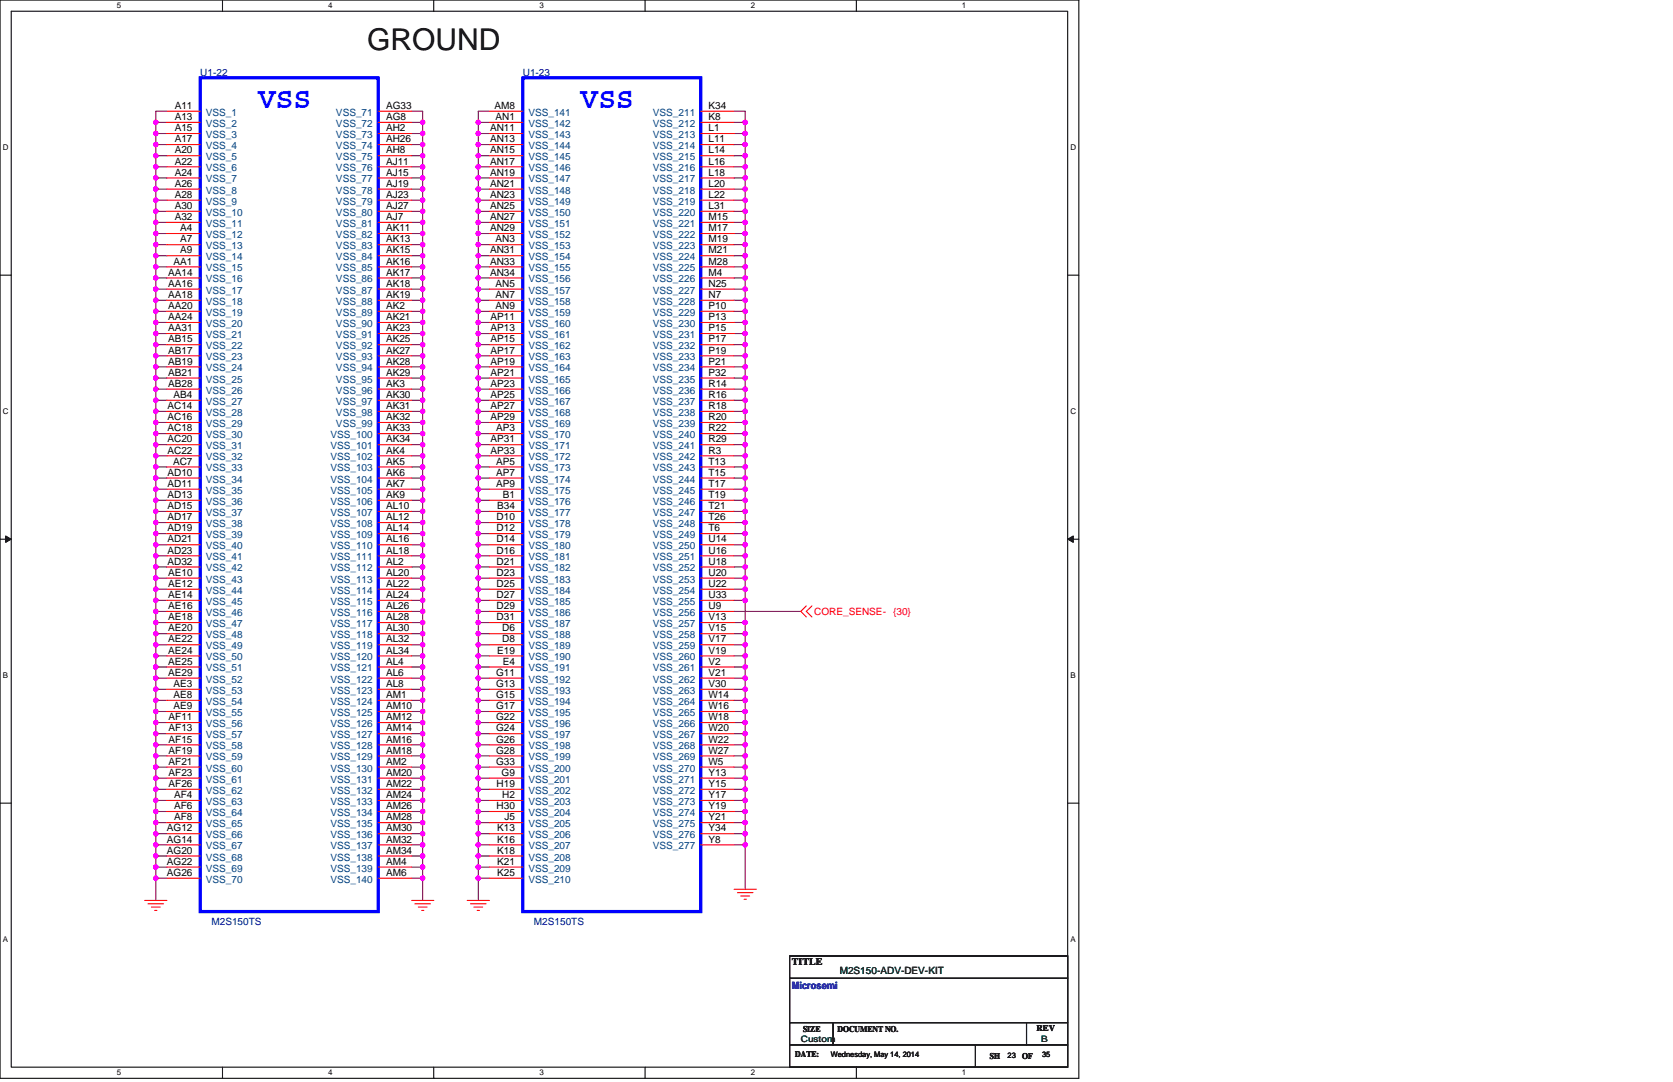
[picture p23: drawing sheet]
<svg xmlns="http://www.w3.org/2000/svg" width="432mm" height="279mm" viewBox="0 0 432 279" stroke-linecap="round" stroke-linejoin="round" font-family="sans-serif">
<defs><g id="words">
<text font-size="7.7" x="94.7" y="12.8">GROUND</text>
<g font-size="7.7" fill="#00f">
<text x="66.6" y="28">VSS</text>
<text x="149.9" y="28">VSS</text>
</g>
<g font-size="2.6" fill="#000080">
<text x="51.7" y="19.6">U1-22</text>
<text x="134.9" y="19.6">U1-23</text>
<text x="54.6" y="238.9">M2S150TS</text>
<text x="137.8" y="238.9">M2S150TS</text>
</g>
<g font-size="2.6">
<text x="45.1" y="28.1">A11</text>
<text x="99.6" y="28.1">AG33</text>
<text x="127.6" y="28.1">AM8</text>
<text x="182.9" y="28.1">K34</text>
<text x="45.1" y="31">A13</text>
<text x="45.1" y="33.9">A15</text>
<text x="99.6" y="31">AG8</text>
<text x="99.6" y="33.9">AH2</text>
<text x="126.5" y="33.9">AN11</text>
<text x="127.9" y="31">AN1</text>
<text x="182.9" y="31">K8</text>
<text x="182.9" y="33.9">L1</text>
<text x="45.1" y="36.7">A17</text>
<text x="45.1" y="39.6">A20</text>
<text x="99.6" y="36.7">AH26</text>
<text x="99.6" y="39.6">AH8</text>
<text x="126.5" y="36.7">AN13</text>
<text x="126.5" y="39.6">AN15</text>
<text x="182.9" y="36.7">L11</text>
<text x="182.9" y="39.6">L14</text>
<text x="45.1" y="42.5">A22</text>
<text x="45.1" y="45.4">A24</text>
<text x="99.6" y="42.5">AJ11</text>
<text x="99.6" y="45.4">AJ15</text>
<text x="126.5" y="42.5">AN17</text>
<text x="126.5" y="45.4">AN19</text>
<text x="182.9" y="42.5">L16</text>
<text x="182.9" y="45.4">L18</text>
<text x="45.1" y="48.2">A26</text>
<text x="45.1" y="51.1">A28</text>
<text x="45.1" y="54">A30</text>
<text x="99.6" y="48.2">AJ19</text>
<text x="99.6" y="51.1">AJ23</text>
<text x="99.6" y="54">AJ27</text>
<text x="126.5" y="48.2">AN21</text>
<text x="126.5" y="51.1">AN23</text>
<text x="126.5" y="54">AN25</text>
<text x="182.9" y="48.2">L20</text>
<text x="182.9" y="51.1">L22</text>
<text x="182.9" y="54">L31</text>
<text x="45.1" y="56.8">A32</text>
<text x="46.5" y="59.7">A4</text>
<text x="99.6" y="56.8">AJ7</text>
<text x="99.6" y="59.7">AK11</text>
<text x="126.5" y="56.8">AN27</text>
<text x="126.5" y="59.7">AN29</text>
<text x="182.9" y="56.8">M15</text>
<text x="182.9" y="59.7">M17</text>
<text x="46.5" y="62.6">A7</text>
<text x="46.5" y="65.4">A9</text>
<text x="99.6" y="62.6">AK13</text>
<text x="99.6" y="65.4">AK15</text>
<text x="126.5" y="65.4">AN31</text>
<text x="127.9" y="62.6">AN3</text>
<text x="182.9" y="62.6">M19</text>
<text x="182.9" y="65.4">M21</text>
<text x="43.4" y="71.2">AA14</text>
<text x="44.8" y="68.3">AA1</text>
<text x="99.6" y="68.3">AK16</text>
<text x="99.6" y="71.2">AK17</text>
<text x="126.5" y="68.3">AN33</text>
<text x="126.5" y="71.2">AN34</text>
<text x="182.9" y="68.3">M28</text>
<text x="182.9" y="71.2">M4</text>
<text x="43.4" y="74.1">AA16</text>
<text x="43.4" y="76.9">AA18</text>
<text x="99.6" y="74.1">AK18</text>
<text x="99.6" y="76.9">AK19</text>
<text x="127.9" y="74.1">AN5</text>
<text x="127.9" y="76.9">AN7</text>
<text x="182.9" y="74.1">N25</text>
<text x="182.9" y="76.9">N7</text>
<text x="43.4" y="79.8">AA20</text>
<text x="43.4" y="82.7">AA24</text>
<text x="99.6" y="79.8">AK2</text>
<text x="99.6" y="82.7">AK21</text>
<text x="126.6" y="82.7">AP11</text>
<text x="127.9" y="79.8">AN9</text>
<text x="182.9" y="79.8">P10</text>
<text x="182.9" y="82.7">P13</text>
<text x="43.4" y="85.5">AA31</text>
<text x="43.4" y="88.4">AB15</text>
<text x="99.6" y="85.5">AK23</text>
<text x="99.6" y="88.4">AK25</text>
<text x="126.6" y="85.5">AP13</text>
<text x="126.6" y="88.4">AP15</text>
<text x="182.9" y="85.5">P15</text>
<text x="182.9" y="88.4">P17</text>
<text x="43.4" y="91.3">AB17</text>
<text x="43.4" y="94.1">AB19</text>
<text x="99.6" y="91.3">AK27</text>
<text x="99.6" y="94.1">AK28</text>
<text x="126.6" y="91.3">AP17</text>
<text x="126.6" y="94.1">AP19</text>
<text x="182.9" y="91.3">P19</text>
<text x="182.9" y="94.1">P21</text>
<text x="43.4" y="97">AB21</text>
<text x="43.4" y="99.9">AB28</text>
<text x="99.6" y="97">AK29</text>
<text x="99.6" y="99.9">AK3</text>
<text x="126.6" y="97">AP21</text>
<text x="126.6" y="99.9">AP23</text>
<text x="182.9" y="97">P32</text>
<text x="182.9" y="99.9">R14</text>
<text x="43.2" y="105.6">AC14</text>
<text x="44.8" y="102.8">AB4</text>
<text x="99.6" y="102.8">AK30</text>
<text x="99.6" y="105.6">AK31</text>
<text x="126.6" y="102.8">AP25</text>
<text x="126.6" y="105.6">AP27</text>
<text x="182.9" y="102.8">R16</text>
<text x="182.9" y="105.6">R18</text>
<text x="43.2" y="108.5">AC16</text>
<text x="43.2" y="111.4">AC18</text>
<text x="99.6" y="111.4">AK33</text>
<text x="99.6" y="108.5">AK32</text>
<text x="126.6" y="108.5">AP29</text>
<text x="128.1" y="111.4">AP3</text>
<text x="182.9" y="108.5">R20</text>
<text x="182.9" y="111.4">R22</text>
<text x="43.2" y="114.2">AC20</text>
<text x="43.2" y="117.1">AC22</text>
<text x="44.7" y="120">AC7</text>
<text x="99.6" y="114.2">AK34</text>
<text x="99.6" y="117.1">AK4</text>
<text x="99.6" y="120">AK5</text>
<text x="126.6" y="114.2">AP31</text>
<text x="126.6" y="117.1">AP33</text>
<text x="128.1" y="120">AP5</text>
<text x="182.9" y="114.2">R29</text>
<text x="182.9" y="117.1">R3</text>
<text x="182.9" y="120">T13</text>
<text x="43.2" y="122.9">AD10</text>
<text x="43.2" y="125.7">AD11</text>
<text x="99.6" y="122.9">AK6</text>
<text x="99.6" y="125.7">AK7</text>
<text x="128.1" y="122.9">AP7</text>
<text x="128.1" y="125.7">AP9</text>
<text x="182.9" y="122.9">T15</text>
<text x="182.9" y="125.7">T17</text>
<text x="43.2" y="128.6">AD13</text>
<text x="43.2" y="131.5">AD15</text>
<text x="99.6" y="128.6">AK9</text>
<text x="99.6" y="131.5">AL10</text>
<text x="128.3" y="131.5">B34</text>
<text x="129.8" y="128.6">B1</text>
<text x="182.9" y="128.6">T19</text>
<text x="182.9" y="131.5">T21</text>
<text x="43.2" y="134.3">AD17</text>
<text x="43.2" y="137.2">AD19</text>
<text x="99.6" y="134.3">AL12</text>
<text x="99.6" y="137.2">AL14</text>
<text x="128.2" y="134.3">D10</text>
<text x="128.2" y="137.2">D12</text>
<text x="182.9" y="134.3">T26</text>
<text x="182.9" y="137.2">T6</text>
<text x="43.2" y="140.1">AD21</text>
<text x="43.2" y="142.9">AD23</text>
<text x="99.6" y="140.1">AL16</text>
<text x="99.6" y="142.9">AL18</text>
<text x="128.2" y="140.1">D14</text>
<text x="128.2" y="142.9">D16</text>
<text x="182.9" y="140.1">U14</text>
<text x="182.9" y="142.9">U16</text>
<text x="43.2" y="145.8">AD32</text>
<text x="43.4" y="148.7">AE10</text>
<text x="99.6" y="145.8">AL2</text>
<text x="99.6" y="148.7">AL20</text>
<text x="128.2" y="145.8">D21</text>
<text x="128.2" y="148.7">D23</text>
<text x="182.9" y="145.8">U18</text>
<text x="182.9" y="148.7">U20</text>
<text x="43.4" y="151.6">AE12</text>
<text x="43.4" y="154.4">AE14</text>
<text x="99.6" y="151.6">AL22</text>
<text x="99.6" y="154.4">AL24</text>
<text x="128.2" y="151.6">D25</text>
<text x="128.2" y="154.4">D27</text>
<text x="182.9" y="151.6">U22</text>
<text x="182.9" y="154.4">U33</text>
<text x="43.4" y="157.3">AE16</text>
<text x="43.4" y="160.2">AE18</text>
<text x="99.6" y="157.3">AL26</text>
<text x="99.6" y="160.2">AL28</text>
<text x="128.2" y="157.3">D29</text>
<text x="128.2" y="160.2">D31</text>
<text x="182.9" y="157.3">U9</text>
<text x="182.9" y="160.2">V13</text>
<text x="43.4" y="163">AE20</text>
<text x="43.4" y="165.9">AE22</text>
<text x="99.6" y="163">AL30</text>
<text x="99.6" y="165.9">AL32</text>
<text x="129.6" y="163">D6</text>
<text x="129.6" y="165.9">D8</text>
<text x="182.9" y="163">V15</text>
<text x="182.9" y="165.9">V17</text>
<text x="43.4" y="168.8">AE24</text>
<text x="43.4" y="171.6">AE25</text>
<text x="99.6" y="168.8">AL34</text>
<text x="99.6" y="171.6">AL4</text>
<text x="128.3" y="168.8">E19</text>
<text x="129.8" y="171.6">E4</text>
<text x="182.9" y="168.8">V19</text>
<text x="182.9" y="171.6">V2</text>
<text x="43.4" y="174.5">AE29</text>
<text x="44.8" y="177.4">AE3</text>
<text x="99.6" y="174.5">AL6</text>
<text x="99.6" y="177.4">AL8</text>
<text x="128" y="174.5">G11</text>
<text x="128" y="177.4">G13</text>
<text x="182.9" y="174.5">V21</text>
<text x="182.9" y="177.4">V30</text>
<text x="43.5" y="186">AF11</text>
<text x="44.8" y="180.3">AE8</text>
<text x="44.8" y="183.1">AE9</text>
<text x="99.6" y="180.3">AM1</text>
<text x="99.6" y="183.1">AM10</text>
<text x="99.6" y="186">AM12</text>
<text x="128" y="180.3">G15</text>
<text x="128" y="183.1">G17</text>
<text x="128" y="186">G22</text>
<text x="182.9" y="180.3">W14</text>
<text x="182.9" y="183.1">W16</text>
<text x="182.9" y="186">W18</text>
<text x="43.5" y="188.9">AF13</text>
<text x="43.5" y="191.7">AF15</text>
<text x="99.6" y="188.9">AM14</text>
<text x="99.6" y="191.7">AM16</text>
<text x="128" y="188.9">G24</text>
<text x="128" y="191.7">G26</text>
<text x="182.9" y="188.9">W20</text>
<text x="182.9" y="191.7">W22</text>
<text x="43.5" y="194.6">AF19</text>
<text x="43.5" y="197.5">AF21</text>
<text x="99.6" y="194.6">AM18</text>
<text x="99.6" y="197.5">AM2</text>
<text x="128" y="194.6">G28</text>
<text x="128" y="197.5">G33</text>
<text x="182.9" y="194.6">W27</text>
<text x="182.9" y="197.5">W5</text>
<text x="43.5" y="200.3">AF23</text>
<text x="43.5" y="203.2">AF26</text>
<text x="99.6" y="200.3">AM20</text>
<text x="99.6" y="203.2">AM22</text>
<text x="128.2" y="203.2">H19</text>
<text x="129.5" y="200.3">G9</text>
<text x="182.9" y="200.3">Y13</text>
<text x="182.9" y="203.2">Y15</text>
<text x="44.9" y="206.1">AF4</text>
<text x="44.9" y="209">AF6</text>
<text x="99.6" y="206.1">AM24</text>
<text x="99.6" y="209">AM26</text>
<text x="128.2" y="209">H30</text>
<text x="129.6" y="206.1">H2</text>
<text x="182.9" y="206.1">Y17</text>
<text x="182.9" y="209">Y19</text>
<text x="43.1" y="214.7">AG12</text>
<text x="44.9" y="211.8">AF8</text>
<text x="99.6" y="211.8">AM28</text>
<text x="99.6" y="214.7">AM30</text>
<text x="128.3" y="214.7">K13</text>
<text x="130.2" y="211.8">J5</text>
<text x="182.9" y="211.8">Y21</text>
<text x="182.9" y="214.7">Y34</text>
<text x="43.1" y="217.6">AG14</text>
<text x="43.1" y="220.5">AG20</text>
<text x="99.6" y="217.6">AM32</text>
<text x="99.6" y="220.5">AM34</text>
<text x="128.3" y="217.6">K16</text>
<text x="128.3" y="220.5">K18</text>
<text x="182.9" y="217.6">Y8</text>
<text x="43.1" y="223.3">AG22</text>
<text x="43.1" y="226.2">AG26</text>
<text x="99.6" y="223.3">AM4</text>
<text x="99.6" y="226.2">AM6</text>
<text x="128.3" y="223.3">K21</text>
<text x="128.3" y="226.2">K25</text>
<text x="204.4" y="249.2">TITLE</text>
</g>
<g font-size="2.6" fill="#004080">
<text x="53.1" y="29.9">VSS_1</text>
<text x="86.7" y="29.9">VSS_71</text>
<text x="136.4" y="29.9">VSS_141</text>
<text x="168.5" y="29.9">VSS_211</text>
<text x="53.1" y="32.8">VSS_2</text>
<text x="53.1" y="35.6">VSS_3</text>
<text x="86.7" y="32.8">VSS_72</text>
<text x="86.7" y="35.6">VSS_73</text>
<text x="136.4" y="32.8">VSS_142</text>
<text x="136.4" y="35.6">VSS_143</text>
<text x="168.5" y="32.8">VSS_212</text>
<text x="168.5" y="35.6">VSS_213</text>
<text x="53.1" y="38.5">VSS_4</text>
<text x="53.1" y="41.4">VSS_5</text>
<text x="86.7" y="38.5">VSS_74</text>
<text x="86.7" y="41.4">VSS_75</text>
<text x="136.4" y="38.5">VSS_144</text>
<text x="136.4" y="41.4">VSS_145</text>
<text x="168.5" y="38.5">VSS_214</text>
<text x="168.5" y="41.4">VSS_215</text>
<text x="53.1" y="44.2">VSS_6</text>
<text x="53.1" y="47.1">VSS_7</text>
<text x="86.7" y="44.2">VSS_76</text>
<text x="86.7" y="47.1">VSS_77</text>
<text x="136.4" y="44.2">VSS_146</text>
<text x="136.4" y="47.1">VSS_147</text>
<text x="168.5" y="44.2">VSS_216</text>
<text x="168.5" y="47.1">VSS_217</text>
<text x="53.1" y="50">VSS_8</text>
<text x="53.1" y="52.9">VSS_9</text>
<text x="86.7" y="50">VSS_78</text>
<text x="86.7" y="52.9">VSS_79</text>
<text x="136.4" y="50">VSS_148</text>
<text x="136.4" y="52.9">VSS_149</text>
<text x="168.5" y="50">VSS_218</text>
<text x="168.5" y="52.9">VSS_219</text>
<text x="53.1" y="55.7">VSS_10</text>
<text x="53.1" y="58.6">VSS_11</text>
<text x="86.7" y="55.7">VSS_80</text>
<text x="86.7" y="58.6">VSS_81</text>
<text x="136.4" y="55.7">VSS_150</text>
<text x="136.4" y="58.6">VSS_151</text>
<text x="168.5" y="55.7">VSS_220</text>
<text x="168.5" y="58.6">VSS_221</text>
<text x="53.1" y="61.5">VSS_12</text>
<text x="53.1" y="64.3">VSS_13</text>
<text x="86.7" y="61.5">VSS_82</text>
<text x="86.7" y="64.3">VSS_83</text>
<text x="136.4" y="61.5">VSS_152</text>
<text x="136.4" y="64.3">VSS_153</text>
<text x="168.5" y="61.5">VSS_222</text>
<text x="168.5" y="64.3">VSS_223</text>
<text x="53.1" y="67.2">VSS_14</text>
<text x="53.1" y="70.1">VSS_15</text>
<text x="86.7" y="67.2">VSS_84</text>
<text x="86.7" y="70.1">VSS_85</text>
<text x="136.4" y="67.2">VSS_154</text>
<text x="136.4" y="70.1">VSS_155</text>
<text x="168.5" y="67.2">VSS_224</text>
<text x="168.5" y="70.1">VSS_225</text>
<text x="53.1" y="72.9">VSS_16</text>
<text x="53.1" y="75.8">VSS_17</text>
<text x="86.7" y="72.9">VSS_86</text>
<text x="86.7" y="75.8">VSS_87</text>
<text x="136.4" y="72.9">VSS_156</text>
<text x="136.4" y="75.8">VSS_157</text>
<text x="168.5" y="72.9">VSS_226</text>
<text x="168.5" y="75.8">VSS_227</text>
<text x="53.1" y="78.7">VSS_18</text>
<text x="53.1" y="81.6">VSS_19</text>
<text x="86.7" y="78.7">VSS_88</text>
<text x="86.7" y="81.6">VSS_89</text>
<text x="136.4" y="78.7">VSS_158</text>
<text x="136.4" y="81.6">VSS_159</text>
<text x="168.5" y="78.7">VSS_228</text>
<text x="168.5" y="81.6">VSS_229</text>
<text x="53.1" y="84.4">VSS_20</text>
<text x="53.1" y="87.3">VSS_21</text>
<text x="86.7" y="84.4">VSS_90</text>
<text x="86.7" y="87.3">VSS_91</text>
<text x="136.4" y="84.4">VSS_160</text>
<text x="136.4" y="87.3">VSS_161</text>
<text x="168.5" y="84.4">VSS_230</text>
<text x="168.5" y="87.3">VSS_231</text>
<text x="53.1" y="90.2">VSS_22</text>
<text x="53.1" y="93">VSS_23</text>
<text x="53.1" y="95.9">VSS_24</text>
<text x="86.7" y="90.2">VSS_92</text>
<text x="86.7" y="93">VSS_93</text>
<text x="86.7" y="95.9">VSS_94</text>
<text x="136.4" y="90.2">VSS_162</text>
<text x="136.4" y="93">VSS_163</text>
<text x="136.4" y="95.9">VSS_164</text>
<text x="168.5" y="90.2">VSS_232</text>
<text x="168.5" y="93">VSS_233</text>
<text x="168.5" y="95.9">VSS_234</text>
<text x="53.1" y="98.8">VSS_25</text>
<text x="53.1" y="101.6">VSS_26</text>
<text x="86.7" y="98.8">VSS_95</text>
<text x="86.7" y="101.6">VSS_96</text>
<text x="136.4" y="98.8">VSS_165</text>
<text x="136.4" y="101.6">VSS_166</text>
<text x="168.5" y="98.8">VSS_235</text>
<text x="168.5" y="101.6">VSS_236</text>
<text x="53.1" y="104.5">VSS_27</text>
<text x="53.1" y="107.4">VSS_28</text>
<text x="86.7" y="104.5">VSS_97</text>
<text x="86.7" y="107.4">VSS_98</text>
<text x="136.4" y="104.5">VSS_167</text>
<text x="136.4" y="107.4">VSS_168</text>
<text x="168.5" y="104.5">VSS_237</text>
<text x="168.5" y="107.4">VSS_238</text>
<text x="53.1" y="110.3">VSS_29</text>
<text x="53.1" y="113.1">VSS_30</text>
<text x="85.3" y="113.1">VSS_100</text>
<text x="86.7" y="110.3">VSS_99</text>
<text x="136.4" y="110.3">VSS_169</text>
<text x="136.4" y="113.1">VSS_170</text>
<text x="168.5" y="110.3">VSS_239</text>
<text x="168.5" y="113.1">VSS_240</text>
<text x="53.1" y="116">VSS_31</text>
<text x="53.1" y="118.9">VSS_32</text>
<text x="85.3" y="116">VSS_101</text>
<text x="85.3" y="118.9">VSS_102</text>
<text x="136.4" y="116">VSS_171</text>
<text x="136.4" y="118.9">VSS_172</text>
<text x="168.5" y="116">VSS_241</text>
<text x="168.5" y="118.9">VSS_242</text>
<text x="53.1" y="121.8">VSS_33</text>
<text x="53.1" y="124.6">VSS_34</text>
<text x="85.3" y="121.8">VSS_103</text>
<text x="85.3" y="124.6">VSS_104</text>
<text x="136.4" y="121.8">VSS_173</text>
<text x="136.4" y="124.6">VSS_174</text>
<text x="168.5" y="121.8">VSS_243</text>
<text x="168.5" y="124.6">VSS_244</text>
<text x="53.1" y="127.5">VSS_35</text>
<text x="53.1" y="130.3">VSS_36</text>
<text x="85.3" y="127.5">VSS_105</text>
<text x="85.3" y="130.3">VSS_106</text>
<text x="136.4" y="127.5">VSS_175</text>
<text x="136.4" y="130.3">VSS_176</text>
<text x="168.5" y="127.5">VSS_245</text>
<text x="168.5" y="130.3">VSS_246</text>
<text x="53.1" y="133.2">VSS_37</text>
<text x="53.1" y="136.1">VSS_38</text>
<text x="85.3" y="133.2">VSS_107</text>
<text x="85.3" y="136.1">VSS_108</text>
<text x="136.4" y="133.2">VSS_177</text>
<text x="136.4" y="136.1">VSS_178</text>
<text x="168.5" y="133.2">VSS_247</text>
<text x="168.5" y="136.1">VSS_248</text>
<text x="53.1" y="139">VSS_39</text>
<text x="53.1" y="141.8">VSS_40</text>
<text x="85.3" y="139">VSS_109</text>
<text x="85.3" y="141.8">VSS_110</text>
<text x="136.4" y="139">VSS_179</text>
<text x="136.4" y="141.8">VSS_180</text>
<text x="168.5" y="139">VSS_249</text>
<text x="168.5" y="141.8">VSS_250</text>
<text x="53.1" y="144.7">VSS_41</text>
<text x="53.1" y="147.6">VSS_42</text>
<text x="85.3" y="144.7">VSS_111</text>
<text x="85.3" y="147.6">VSS_112</text>
<text x="136.4" y="144.7">VSS_181</text>
<text x="136.4" y="147.6">VSS_182</text>
<text x="168.5" y="144.7">VSS_251</text>
<text x="168.5" y="147.6">VSS_252</text>
<text x="53.1" y="150.5">VSS_43</text>
<text x="53.1" y="153.3">VSS_44</text>
<text x="85.3" y="150.5">VSS_113</text>
<text x="85.3" y="153.3">VSS_114</text>
<text x="136.4" y="150.5">VSS_183</text>
<text x="136.4" y="153.3">VSS_184</text>
<text x="168.5" y="150.5">VSS_253</text>
<text x="168.5" y="153.3">VSS_254</text>
<text x="53.1" y="156.2">VSS_45</text>
<text x="53.1" y="159">VSS_46</text>
<text x="53.1" y="161.9">VSS_47</text>
<text x="85.3" y="156.2">VSS_115</text>
<text x="85.3" y="159">VSS_116</text>
<text x="85.3" y="161.9">VSS_117</text>
<text x="136.4" y="156.2">VSS_185</text>
<text x="136.4" y="159">VSS_186</text>
<text x="136.4" y="161.9">VSS_187</text>
<text x="168.5" y="156.2">VSS_255</text>
<text x="168.5" y="159">VSS_256</text>
<text x="168.5" y="161.9">VSS_257</text>
<text x="53.1" y="164.8">VSS_48</text>
<text x="53.1" y="167.7">VSS_49</text>
<text x="85.3" y="164.8">VSS_118</text>
<text x="85.3" y="167.7">VSS_119</text>
<text x="136.4" y="164.8">VSS_188</text>
<text x="136.4" y="167.7">VSS_189</text>
<text x="168.5" y="164.8">VSS_258</text>
<text x="168.5" y="167.7">VSS_259</text>
<text x="53.1" y="170.5">VSS_50</text>
<text x="53.1" y="173.4">VSS_51</text>
<text x="85.3" y="170.5">VSS_120</text>
<text x="85.3" y="173.4">VSS_121</text>
<text x="136.4" y="170.5">VSS_190</text>
<text x="136.4" y="173.4">VSS_191</text>
<text x="168.5" y="170.5">VSS_260</text>
<text x="168.5" y="173.4">VSS_261</text>
<text x="53.1" y="176.3">VSS_52</text>
<text x="53.1" y="179.2">VSS_53</text>
<text x="85.3" y="176.3">VSS_122</text>
<text x="85.3" y="179.2">VSS_123</text>
<text x="136.4" y="176.3">VSS_192</text>
<text x="136.4" y="179.2">VSS_193</text>
<text x="168.5" y="176.3">VSS_262</text>
<text x="168.5" y="179.2">VSS_263</text>
<text x="53.1" y="182">VSS_54</text>
<text x="53.1" y="184.9">VSS_55</text>
<text x="85.3" y="182">VSS_124</text>
<text x="85.3" y="184.9">VSS_125</text>
<text x="136.4" y="182">VSS_194</text>
<text x="136.4" y="184.9">VSS_195</text>
<text x="168.5" y="182">VSS_264</text>
<text x="168.5" y="184.9">VSS_265</text>
<text x="53.1" y="187.7">VSS_56</text>
<text x="53.1" y="190.6">VSS_57</text>
<text x="85.3" y="187.7">VSS_126</text>
<text x="85.3" y="190.6">VSS_127</text>
<text x="136.4" y="187.7">VSS_196</text>
<text x="136.4" y="190.6">VSS_197</text>
<text x="168.5" y="187.7">VSS_266</text>
<text x="168.5" y="190.6">VSS_267</text>
<text x="53.1" y="193.5">VSS_58</text>
<text x="53.1" y="196.4">VSS_59</text>
<text x="85.3" y="193.5">VSS_128</text>
<text x="85.3" y="196.4">VSS_129</text>
<text x="136.4" y="193.5">VSS_198</text>
<text x="136.4" y="196.4">VSS_199</text>
<text x="168.5" y="193.5">VSS_268</text>
<text x="168.5" y="196.4">VSS_269</text>
<text x="53.1" y="199.2">VSS_60</text>
<text x="53.1" y="202.1">VSS_61</text>
<text x="85.3" y="199.2">VSS_130</text>
<text x="85.3" y="202.1">VSS_131</text>
<text x="136.4" y="199.2">VSS_200</text>
<text x="136.4" y="202.1">VSS_201</text>
<text x="168.5" y="199.2">VSS_270</text>
<text x="168.5" y="202.1">VSS_271</text>
<text x="53.1" y="205">VSS_62</text>
<text x="53.1" y="207.9">VSS_63</text>
<text x="85.3" y="205">VSS_132</text>
<text x="85.3" y="207.9">VSS_133</text>
<text x="136.4" y="205">VSS_202</text>
<text x="136.4" y="207.9">VSS_203</text>
<text x="168.5" y="205">VSS_272</text>
<text x="168.5" y="207.9">VSS_273</text>
<text x="53.1" y="210.7">VSS_64</text>
<text x="53.1" y="213.6">VSS_65</text>
<text x="85.3" y="210.7">VSS_134</text>
<text x="85.3" y="213.6">VSS_135</text>
<text x="136.4" y="210.7">VSS_204</text>
<text x="136.4" y="213.6">VSS_205</text>
<text x="168.5" y="210.7">VSS_274</text>
<text x="168.5" y="213.6">VSS_275</text>
<text x="53.1" y="216.5">VSS_66</text>
<text x="53.1" y="219.3">VSS_67</text>
<text x="85.3" y="216.5">VSS_136</text>
<text x="85.3" y="219.3">VSS_137</text>
<text x="136.4" y="216.5">VSS_206</text>
<text x="136.4" y="219.3">VSS_207</text>
<text x="168.5" y="216.5">VSS_276</text>
<text x="168.5" y="219.3">VSS_277</text>
<text x="53.1" y="222.2">VSS_68</text>
<text x="53.1" y="225.1">VSS_69</text>
<text x="53.1" y="227.9">VSS_70</text>
<text x="85.3" y="222.2">VSS_138</text>
<text x="85.3" y="225.1">VSS_139</text>
<text x="85.3" y="227.9">VSS_140</text>
<text x="136.4" y="222.2">VSS_208</text>
<text x="136.4" y="225.1">VSS_209</text>
<text x="136.4" y="227.9">VSS_210</text>
</g>
<g font-size="2.6" fill="#f00">
<text x="210.1" y="158.8">CORE_SENSE-</text>
<text x="230.5" y="158.8">{30}</text>
</g>
<text font-size="2.6" fill="#008000" x="216.7" y="251.5">M2S150-ADV-DEV-KIT</text>
<text font-size="2.6" fill="#0000a0" x="204.4" y="255.3">Microsemi</text>
<g font-size="2.3" fill="#008000">
<text x="206.7" y="269">Custom</text>
<text x="268.7" y="269">B</text>
</g>
<g font-size="2.3">
<text x="207.3" y="266.5">SIZE</text>
<text x="216.2" y="266.5">DOCUMENT NO.</text>
<text x="267.5" y="266.2">REV</text>
<text x="205.3" y="273.1">DATE:</text>
<text x="255.5" y="273.4">SH</text>
<text x="263.8" y="273.4">OF</text>
</g>
<g font-size="2">
<text x="30.2" y="2.2">5</text>
<text x="84.7" y="2.2">4</text>
<text x="139.2" y="2.2">3</text>
<text x="193.8" y="2.2">2</text>
<text x="248.3" y="2.2">1</text>
<text x=".7" y="38.8">D</text>
<text x="276.3" y="38.8">D</text>
<text x=".7" y="107">C</text>
<text x="276.3" y="107">C</text>
<text x=".7" y="175.2">B</text>
<text x="276.3" y="175.2">B</text>
<text x=".7" y="243.3">A</text>
<text x="276.3" y="243.3">A</text>
<text x="214.4" y="273">Wednesday, May 14, 2014</text>
<text x="260.1" y="273.3">23</text>
<text x="269" y="273">35</text>
<text x="30.2" y="277.7">5</text>
<text x="84.7" y="277.7">4</text>
<text x="139.2" y="277.7">3</text>
<text x="193.8" y="277.7">2</text>
<text x="248.3" y="277.7">1</text>
</g>
</g></defs>
<path d="M0 0h278.4v278.4h-278.4zM2.9 2.9h272.7v272.7h-272.7z" fill="none" stroke="#000" stroke-width=".28"/>
<g fill="#fff">
<path d="M30.2 .3h1.1v2.3h-1.1z"/>
<path d="M30.2 275.9h1.1v2.3h-1.1z"/>
</g>
<path d="M57.4 0v2.9M57.4 275.6v2.8" fill="none" stroke="#000" stroke-width=".28"/>
<g fill="#fff">
<path d="M84.7 .3h1.1v2.3h-1.1z"/>
<path d="M84.7 275.9h1.1v2.3h-1.1z"/>
</g>
<path d="M112 0v2.9M112 275.6v2.8" fill="none" stroke="#000" stroke-width=".28"/>
<g fill="#fff">
<path d="M139.2 .3h1.2v2.3h-1.2z"/>
<path d="M139.2 275.9h1.2v2.3h-1.2z"/>
</g>
<path d="M166.5 0v2.9M166.5 275.6v2.8" fill="none" stroke="#000" stroke-width=".28"/>
<g fill="#fff">
<path d="M193.8 .3h1.1v2.3h-1.1z"/>
<path d="M193.8 275.9h1.1v2.3h-1.1z"/>
</g>
<path d="M221 0v2.9M221 275.6v2.8" fill="none" stroke="#000" stroke-width=".28"/>
<g fill="#fff">
<path d="M248.3 .3h1.1v2.3h-1.1z"/>
<path d="M248.3 275.9h1.1v2.3h-1.1z"/>
<path d="M.7 37h1.5v2.3h-1.5z"/>
<path d="M276.3 37h1.5v2.3h-1.5z"/>
<path d="M.7 105.1h1.5v2.3h-1.5z"/>
<path d="M276.3 105.1h1.5v2.3h-1.5z"/>
</g>
<path d="M0 71.1h2.9M275.6 71.1h2.8" fill="none" stroke="#000" stroke-width=".28"/>
<g fill="#fff">
<path d="M.7 173.3h1.4v2.3h-1.4z"/>
<path d="M276.3 173.3h1.4v2.3h-1.4z"/>
</g>
<path d="M0 139.2h2.9M275.6 139.2h2.8" fill="none" stroke="#000" stroke-width=".28"/>
<path d="M1.5 138.4l1.4 .8-1.4 .9zM275.6 139.2l1.4-.8v1.7z" fill="#000" stroke="#000" stroke-width=".26"/>
<g fill="#fff">
<path d="M.7 241.5h1.4v2.3h-1.4z"/>
<path d="M276.3 241.5h1.4v2.3h-1.4z"/>
</g>
<path d="M0 207.4h2.9M275.6 207.4h2.8M203.8 246.9h71.8v28.7h-71.8zM203.8 252.6h71.8M203.8 264.1h71.8M203.8 269.8h71.8M215 264.1v5.7M251.8 269.8v5.8M264.9 264.1v5.7" fill="none" stroke="#000" stroke-width=".28"/>
<g fill="none" stroke="#800040" stroke-width=".28">
<path d="M40.2 31.6h2.9M40.2 37.3h2.9M40.2 34.5h2.9M40.2 37.3v2.9M40.2 31.6v2.9M40.2 34.5v2.8M43.1 28.7h-2.9v2.9M106.2 28.7h2.9v2.9M106.2 31.6h2.9M106.2 37.3h2.9M106.2 34.5h2.9M109.1 37.3v2.9"/>
<path d="M109.1 31.6v2.9M109.1 34.5v2.8M123.4 37.3h2.9M123.4 34.5h2.9M123.4 37.3v2.9M123.4 31.6v2.9M123.4 34.5v2.8M123.4 31.6h2.9M126.3 28.7h-2.9v2.9M189.5 28.7h2.8v2.9M189.5 31.6h2.8M189.5 37.3h2.8"/>
<path d="M189.5 34.5h2.8M192.3 37.3v2.9M192.3 31.6v2.9M192.3 34.5v2.8M40.2 48.8h2.9M40.2 51.7h2.9M40.2 46h2.9M40.2 40.2h2.9M40.2 54.6h2.9M40.2 57.4h2.9M40.2 43.1h2.9M40.2 48.8v2.9"/>
<path d="M40.2 46v2.8M40.2 51.7v2.9M40.2 54.6v5.7M40.2 40.2v5.8M106.2 48.8h2.9M106.2 51.7h2.9M106.2 46h2.9M106.2 40.2h2.9M106.2 54.6h2.9M106.2 57.4h2.9M106.2 43.1h2.9M109.1 48.8v2.9"/>
<path d="M109.1 46v2.8M109.1 51.7v2.9M109.1 54.6v5.7M109.1 40.2v5.8M123.4 48.8h2.9M123.4 51.7h2.9M123.4 46h2.9M123.4 40.2h2.9M123.4 54.6h2.9M123.4 57.4h2.9M123.4 43.1h2.9M123.4 48.8v2.9"/>
<path d="M123.4 46v2.8M123.4 51.7v2.9M123.4 54.6v5.7M123.4 40.2v5.8M189.5 48.8h2.8M189.5 51.7h2.8M189.5 46h2.8M189.5 40.2h2.8M189.5 54.6h2.8M189.5 57.4h2.8M189.5 43.1h2.8M192.3 48.8v2.9"/>
<path d="M192.3 46v2.8M192.3 51.7v2.9M192.3 54.6v5.7M192.3 40.2v5.8M40.2 77.5h2.9M40.2 74.7h2.9M40.2 71.8h2.9M40.2 66h2.9M40.2 68.9h2.9M40.2 60.3h2.9M40.2 63.2h2.9M40.2 77.5v2.9"/>
<path d="M40.2 74.7v2.8M40.2 71.8v2.9M40.2 66v2.9M40.2 60.3v2.9M40.2 68.9v2.9M40.2 63.2v2.8M106.2 77.5h2.9M106.2 74.7h2.9M106.2 71.8h2.9M106.2 66h2.9M106.2 68.9h2.9M106.2 60.3h2.9"/>
<path d="M106.2 63.2h2.9M109.1 77.5v2.9M109.1 74.7v2.8M109.1 71.8v2.9M109.1 66v2.9M109.1 60.3v2.9M109.1 68.9v2.9M109.1 63.2v2.8M123.4 77.5h2.9M123.4 74.7h2.9M123.4 71.8h2.9M123.4 66h2.9"/>
<path d="M123.4 68.9h2.9M123.4 60.3h2.9M123.4 63.2h2.9M123.4 77.5v2.9M123.4 74.7v2.8M123.4 71.8v2.9M123.4 66v2.9M123.4 60.3v2.9M123.4 68.9v2.9M123.4 63.2v2.8M189.5 77.5h2.8M189.5 74.7h2.8"/>
<path d="M189.5 71.8h2.8M189.5 66h2.8M189.5 68.9h2.8M189.5 60.3h2.8M189.5 63.2h2.8M192.3 77.5v2.9M192.3 74.7v2.8M192.3 71.8v2.9M192.3 66v2.9M192.3 60.3v2.9M192.3 68.9v2.9M192.3 63.2v2.8"/>
<path d="M40.2 80.4h2.9M40.2 91.9h2.9M40.2 94.7h2.9M40.2 83.3h2.9M40.2 86.1h2.9M40.2 97.6h2.9M40.2 89h2.9M40.2 91.9v2.8M40.2 83.3v2.8M40.2 80.4v2.9M40.2 97.6v2.9M40.2 89v2.9"/>
<path d="M40.2 94.7v2.9M40.2 86.1v2.9M106.2 80.4h2.9M106.2 91.9h2.9M106.2 94.7h2.9M106.2 83.3h2.9M106.2 86.1h2.9M106.2 97.6h2.9M106.2 89h2.9M109.1 91.9v2.8M109.1 83.3v2.8M109.1 80.4v2.9"/>
<path d="M109.1 97.6v2.9M109.1 89v2.9M109.1 94.7v2.9M109.1 86.1v2.9M123.4 80.4h2.9M123.4 91.9h2.9M123.4 94.7h2.9M123.4 83.3h2.9M123.4 86.1h2.9M123.4 97.6h2.9M123.4 89h2.9M123.4 91.9v2.8"/>
<path d="M123.4 83.3v2.8M123.4 80.4v2.9M123.4 97.6v2.9M123.4 89v2.9M123.4 94.7v2.9M123.4 86.1v2.9M189.5 80.4h2.8M189.5 91.9h2.8M189.5 94.7h2.8M189.5 83.3h2.8M189.5 86.1h2.8M189.5 97.6h2.8"/>
<path d="M189.5 89h2.8M192.3 91.9v2.8M192.3 83.3v2.8M192.3 80.4v2.9M192.3 97.6v2.9M192.3 89v2.9M192.3 94.7v2.9M192.3 86.1v2.9M40.2 109.1h2.9M40.2 112h2.9M40.2 103.4h2.9M40.2 106.2h2.9"/>
<path d="M40.2 114.8h2.9M40.2 117.7h2.9M40.2 100.5h2.9M40.2 109.1v2.9M40.2 103.4v2.8M40.2 114.8v2.9M40.2 117.7v2.9M40.2 112v2.8M40.2 106.2v2.9M40.2 100.5v2.9M106.2 109.1h2.9M106.2 112h2.9"/>
<path d="M106.2 103.4h2.9M106.2 106.2h2.9M106.2 114.8h2.9M106.2 117.7h2.9M106.2 100.5h2.9M109.1 109.1v2.9M109.1 103.4v2.8M109.1 114.8v2.9M109.1 117.7v2.9M109.1 112v2.8M109.1 106.2v2.9M109.1 100.5v2.9"/>
<path d="M123.4 109.1h2.9M123.4 112h2.9M123.4 103.4h2.9M123.4 106.2h2.9M123.4 114.8h2.9M123.4 117.7h2.9M123.4 100.5h2.9M123.4 109.1v2.9M123.4 103.4v2.8M123.4 114.8v2.9M123.4 117.7v2.9M123.4 112v2.8"/>
<path d="M123.4 106.2v2.9M123.4 100.5v2.9M189.5 109.1h2.8M189.5 112h2.8M189.5 103.4h2.8M189.5 106.2h2.8M189.5 114.8h2.8M189.5 117.7h2.8M189.5 100.5h2.8M192.3 109.1v2.9M192.3 103.4v2.8M192.3 114.8v2.9"/>
<path d="M192.3 117.7v2.9M192.3 112v2.8M192.3 106.2v2.9M192.3 100.5v2.9M40.2 134.9h2.9M40.2 137.8h2.9M40.2 126.3h2.9M40.2 129.2h2.9M40.2 132.1h2.9M40.2 123.4h2.9M40.2 120.6h2.9M40.2 134.9v2.9"/>
<path d="M40.2 126.3v2.9M40.2 129.2v2.9M40.2 123.4v2.9M40.2 137.8v2.9M40.2 132.1v2.8M40.2 120.6v2.8M106.2 134.9h2.9M106.2 137.8h2.9M106.2 126.3h2.9M106.2 129.2h2.9M106.2 132.1h2.9M106.2 123.4h2.9"/>
<path d="M106.2 120.6h2.9M109.1 134.9v2.9M109.1 126.3v2.9M109.1 129.2v2.9M109.1 123.4v2.9M109.1 137.8v2.9M109.1 132.1v2.8M109.1 120.6v2.8M123.4 134.9h2.9M123.4 137.8h2.9M123.4 126.3h2.9M123.4 129.2h2.9"/>
<path d="M123.4 132.1h2.9M123.4 123.4h2.9M123.4 120.6h2.9M123.4 134.9v2.9M123.4 126.3v2.9M123.4 129.2v2.9M123.4 123.4v2.9M123.4 137.8v2.9M123.4 132.1v2.8M123.4 120.6v2.8M189.5 134.9h2.8M189.5 137.8h2.8"/>
<path d="M189.5 126.3h2.8M189.5 129.2h2.8M189.5 132.1h2.8M189.5 123.4h2.8M189.5 120.6h2.8M192.3 134.9v2.9M192.3 126.3v2.9M192.3 129.2v2.9M192.3 123.4v2.9M192.3 137.8v2.9M192.3 132.1v2.8M192.3 120.6v2.8"/>
<path d="M40.2 149.3h2.9M40.2 152.1h2.9M40.2 140.7h2.9M40.2 143.5h2.9M40.2 146.4h2.9M40.2 157.9h2.9M40.2 155h2.9M40.2 140.7v2.8M40.2 143.5v2.9M40.2 146.4v2.9M40.2 149.3v2.8M40.2 157.9v2.9"/>
<path d="M40.2 155v2.9M40.2 152.1v2.9M106.2 149.3h2.9M106.2 152.1h2.9M106.2 140.7h2.9M106.2 143.5h2.9M106.2 146.4h2.9M106.2 157.9h2.9M106.2 155h2.9M109.1 140.7v2.8M109.1 143.5v2.9M109.1 146.4v2.9"/>
<path d="M109.1 149.3v2.8M109.1 157.9v2.9M109.1 152.1v5.8M123.4 149.3h2.9M123.4 152.1h2.9M123.4 140.7h2.9M123.4 143.5h2.9M123.4 146.4h2.9M123.4 155h2.9M123.4 140.7v2.8M123.4 143.5v2.9M123.4 146.4v2.9"/>
<path d="M123.4 149.3v2.8M123.4 157.9v2.9M123.4 152.1v5.8M123.4 157.9h2.9M189.5 149.3h2.8M189.5 152.1h2.8M189.5 140.7h2.8M189.5 143.5h2.8M189.5 146.4h2.8M189.5 155h2.8M189.5 157.9h17.2M192.3 140.7v2.8"/>
<path d="M192.3 143.5v2.9M192.3 146.4v2.9M192.3 149.3v2.8M192.3 155v5.8M192.3 152.1v2.9M40.2 175.1h2.9M40.2 178h2.9M40.2 172.2h2.9M40.2 163.6h2.9M40.2 166.5h2.9M40.2 160.8h2.9M40.2 169.4h2.9"/>
<path d="M40.2 175.1v2.9M40.2 172.2v2.9M40.2 163.6v2.9M40.2 178v2.8M40.2 160.8v2.8M40.2 169.4v2.8M40.2 166.5v2.9M106.2 175.1h2.9M106.2 178h2.9M106.2 172.2h2.9M106.2 163.6h2.9M106.2 166.5h2.9"/>
<path d="M106.2 160.8h2.9M106.2 169.4h2.9M109.1 175.1v2.9M109.1 172.2v2.9M109.1 163.6v2.9M109.1 178v2.8M109.1 160.8v2.8M109.1 169.4v2.8M109.1 166.5v2.9M123.4 175.1h2.9M123.4 178h2.9M123.4 172.2h2.9"/>
<path d="M123.4 163.6h2.9M123.4 166.5h2.9M123.4 160.8h2.9M123.4 169.4h2.9M123.4 175.1v2.9M123.4 172.2v2.9M123.4 163.6v2.9M123.4 178v2.8M123.4 160.8v2.8M123.4 166.5v5.7M189.5 175.1h2.8M189.5 178h2.8"/>
<path d="M189.5 172.2h2.8M189.5 163.6h2.8M189.5 166.5h2.8M189.5 160.8h2.8M189.5 169.4h2.8M192.3 175.1v2.9M192.3 172.2v2.9M192.3 163.6v2.9M192.3 178v2.8M192.3 160.8v2.8M192.3 166.5v5.7M40.2 198.1h2.9"/>
<path d="M40.2 192.3h2.9M40.2 195.2h2.9M40.2 186.6h2.9M40.2 189.5h2.9M40.2 180.8h2.9M40.2 183.7h2.9M40.2 198.1v2.8M40.2 192.3v2.9M40.2 186.6v2.9M40.2 195.2v2.9M40.2 189.5v2.8M40.2 183.7v2.9"/>
<path d="M40.2 180.8v2.9M106.2 198.1h2.9M106.2 192.3h2.9M106.2 195.2h2.9M106.2 186.6h2.9M106.2 189.5h2.9M106.2 180.8h2.9M106.2 183.7h2.9M109.1 198.1v2.8M109.1 192.3v2.9M109.1 186.6v2.9M109.1 195.2v2.9"/>
<path d="M109.1 189.5v2.8M109.1 183.7v2.9M109.1 180.8v2.9M123.4 198.1h2.9M123.4 192.3h2.9M123.4 195.2h2.9M123.4 186.6h2.9M123.4 189.5h2.9M123.4 180.8h2.9M123.4 183.7h2.9M123.4 198.1v2.8M123.4 192.3v2.9"/>
<path d="M123.4 186.6v2.9M123.4 195.2v2.9M123.4 189.5v2.8M123.4 180.8v5.8M189.5 198.1h2.8M189.5 192.3h2.8M189.5 195.2h2.8M189.5 186.6h2.8M189.5 189.5h2.8M189.5 180.8h2.8M189.5 183.7h2.8M192.3 198.1v2.8"/>
<path d="M192.3 192.3v2.9M192.3 186.6v2.9M192.3 195.2v2.9M192.3 189.5v2.8M192.3 180.8v5.8M40.2 203.8h2.9M40.2 206.7h2.9M40.2 218.2h2.9M40.2 209.5h2.9M40.2 212.4h2.9M40.2 200.9h2.9M40.2 215.3h2.9"/>
<path d="M40.2 203.8v2.9M40.2 218.2v2.8M40.2 209.6v2.8M40.2 200.9v2.9M40.2 206.7v2.8M40.2 215.3v2.9M40.2 212.4v2.9M106.2 203.8h2.9M106.2 206.7h2.9M106.2 218.2h2.9M106.2 209.5h2.9M106.2 212.4h2.9"/>
<path d="M106.2 200.9h2.9M106.2 215.3h2.9M109.1 203.8v2.9M109.1 218.2v2.8M109.1 209.5v2.9M109.1 200.9v2.9M109.1 206.7v2.8M109.1 215.3v2.9M109.1 212.4v2.9M123.4 203.8h2.9M123.4 206.7h2.9M123.4 218.2h2.9"/>
<path d="M123.4 209.5h2.9M123.4 212.4h2.9M123.4 200.9h2.9M123.4 215.3h2.9M123.4 203.8v2.9M123.4 218.2v2.8M123.4 209.6v2.8M123.4 200.9v2.9M123.4 206.7v2.9M123.4 215.3v2.9M123.4 212.4v2.9M189.5 203.8h2.8"/>
<path d="M189.5 206.7h2.8M189.5 218.2h2.8M189.5 209.6h2.8M189.5 212.4h2.8M189.5 200.9h2.8M189.5 215.3h2.8M192.3 203.8v2.9M192.3 218.2v11.4M192.3 209.6v2.8M192.3 200.9v2.9M192.3 206.7v2.9M192.3 215.3v2.9"/>
<path d="M192.3 212.4v2.9M40.2 221h2.9M40.2 226.8h2.9M40.2 223.9h2.9M40.2 223.9v2.9M40.2 221v2.9M40.2 226.8v5.7M106.2 221h2.9M106.2 226.8h2.9M106.2 223.9h2.9M109.1 223.9v2.9M109.1 221v2.9"/>
<path d="M109.1 226.8v5.7M123.4 221h2.9M123.4 226.8h2.9M123.4 223.9h2.9M123.4 223.9v2.9M123.4 221v2.9M123.4 226.8v5.7"/>
</g>
<g fill="#f0f" stroke="#f0f" stroke-width=".28">
<circle cx="40.2" cy="31.6" r=".57"/>
<circle cx="40.2" cy="80.4" r=".57"/>
<circle cx="40.2" cy="77.5" r=".57"/>
<circle cx="40.2" cy="137.8" r=".57"/>
<circle cx="40.2" cy="134.9" r=".57"/>
<circle cx="40.2" cy="106.2" r=".57"/>
<circle cx="40.2" cy="94.7" r=".57"/>
<circle cx="40.2" cy="114.8" r=".57"/>
<circle cx="40.2" cy="86.1" r=".57"/>
<circle cx="40.2" cy="83.3" r=".57"/>
<circle cx="40.2" cy="132" r=".57"/>
<circle cx="40.2" cy="129.2" r=".57"/>
<circle cx="40.2" cy="48.8" r=".57"/>
<circle cx="40.2" cy="45.9" r=".57"/>
<circle cx="40.2" cy="103.3" r=".57"/>
<circle cx="40.2" cy="100.5" r=".57"/>
<circle cx="40.2" cy="146.4" r=".57"/>
<circle cx="40.2" cy="143.5" r=".57"/>
<circle cx="40.2" cy="60.3" r=".57"/>
<circle cx="40.2" cy="97.6" r=".57"/>
<circle cx="40.2" cy="66" r=".57"/>
<circle cx="40.2" cy="63.2" r=".57"/>
<circle cx="40.2" cy="57.4" r=".57"/>
<circle cx="40.2" cy="54.6" r=".57"/>
<circle cx="40.2" cy="37.3" r=".57"/>
<circle cx="40.2" cy="34.5" r=".57"/>
<circle cx="40.2" cy="43.1" r=".57"/>
<circle cx="40.2" cy="40.2" r=".57"/>
<circle cx="40.2" cy="149.3" r=".57"/>
<circle cx="40.2" cy="152.1" r=".57"/>
<circle cx="40.2" cy="109.1" r=".57"/>
<circle cx="40.2" cy="112" r=".57"/>
<circle cx="40.2" cy="126.3" r=".57"/>
<circle cx="40.2" cy="91.9" r=".57"/>
<circle cx="40.2" cy="117.7" r=".57"/>
<circle cx="40.2" cy="74.6" r=".57"/>
<circle cx="40.2" cy="140.7" r=".57"/>
<circle cx="40.2" cy="51.7" r=".57"/>
<circle cx="40.2" cy="123.4" r=".57"/>
<circle cx="40.2" cy="120.6" r=".57"/>
<circle cx="40.2" cy="71.8" r=".57"/>
<circle cx="40.2" cy="68.9" r=".57"/>
<circle cx="40.2" cy="89" r=".57"/>
<circle cx="40.2" cy="203.8" r=".57"/>
<circle cx="40.2" cy="200.9" r=".57"/>
<circle cx="40.2" cy="178" r=".57"/>
<circle cx="40.2" cy="209.5" r=".57"/>
<circle cx="40.2" cy="206.7" r=".57"/>
<circle cx="40.2" cy="175.1" r=".57"/>
<circle cx="40.2" cy="172.2" r=".57"/>
<circle cx="40.2" cy="218.2" r=".57"/>
<circle cx="40.2" cy="215.3" r=".57"/>
<circle cx="40.2" cy="198.1" r=".57"/>
<circle cx="40.2" cy="192.3" r=".57"/>
<circle cx="40.2" cy="189.4" r=".57"/>
<circle cx="40.2" cy="157.9" r=".57"/>
<circle cx="40.2" cy="186.6" r=".57"/>
<circle cx="40.2" cy="183.7" r=".57"/>
<circle cx="40.2" cy="180.8" r=".57"/>
<circle cx="40.2" cy="221" r=".57"/>
<circle cx="40.2" cy="169.4" r=".57"/>
<circle cx="40.2" cy="212.4" r=".57"/>
<circle cx="40.2" cy="163.6" r=".57"/>
<circle cx="40.2" cy="166.5" r=".57"/>
<circle cx="40.2" cy="195.2" r=".57"/>
<circle cx="40.2" cy="223.9" r=".57"/>
<circle cx="40.2" cy="160.7" r=".57"/>
<circle cx="40.2" cy="155" r=".57"/>
<circle cx="40.2" cy="226.8" r=".57"/>
<circle cx="123.4" cy="31.6" r=".57"/>
<circle cx="123.4" cy="149.3" r=".57"/>
<circle cx="123.4" cy="152.1" r=".57"/>
<circle cx="123.4" cy="109.1" r=".57"/>
<circle cx="123.4" cy="112" r=".57"/>
<circle cx="123.4" cy="77.5" r=".57"/>
<circle cx="123.4" cy="80.4" r=".57"/>
<circle cx="123.4" cy="134.9" r=".57"/>
<circle cx="123.4" cy="137.8" r=".57"/>
<circle cx="123.4" cy="126.3" r=".57"/>
<circle cx="123.4" cy="129.2" r=".57"/>
<circle cx="123.4" cy="103.3" r=".57"/>
<circle cx="123.4" cy="106.2" r=".57"/>
<circle cx="123.4" cy="91.9" r=".57"/>
<circle cx="123.4" cy="94.7" r=".57"/>
<circle cx="123.4" cy="114.8" r=".57"/>
<circle cx="123.4" cy="117.7" r=".57"/>
<circle cx="123.4" cy="83.3" r=".57"/>
<circle cx="123.4" cy="86.1" r=".57"/>
<circle cx="123.4" cy="132" r=".57"/>
<circle cx="123.4" cy="74.6" r=".57"/>
<circle cx="123.4" cy="140.7" r=".57"/>
<circle cx="123.4" cy="143.5" r=".57"/>
<circle cx="123.4" cy="48.8" r=".57"/>
<circle cx="123.4" cy="51.7" r=".57"/>
<circle cx="123.4" cy="123.4" r=".57"/>
<circle cx="123.4" cy="120.6" r=".57"/>
<circle cx="123.4" cy="71.8" r=".57"/>
<circle cx="123.4" cy="45.9" r=".57"/>
<circle cx="123.4" cy="37.3" r=".57"/>
<circle cx="123.4" cy="40.2" r=".57"/>
<circle cx="123.4" cy="100.5" r=".57"/>
<circle cx="123.4" cy="66" r=".57"/>
<circle cx="123.4" cy="68.9" r=".57"/>
<circle cx="123.4" cy="146.4" r=".57"/>
<circle cx="123.4" cy="60.3" r=".57"/>
<circle cx="123.4" cy="63.2" r=".57"/>
<circle cx="123.4" cy="97.6" r=".57"/>
<circle cx="123.4" cy="89" r=".57"/>
<circle cx="123.4" cy="54.6" r=".57"/>
<circle cx="123.4" cy="34.5" r=".57"/>
<circle cx="123.4" cy="57.4" r=".57"/>
<circle cx="123.4" cy="43.1" r=".57"/>
<circle cx="123.4" cy="157.9" r=".57"/>
<circle cx="123.4" cy="203.8" r=".57"/>
<circle cx="123.4" cy="206.7" r=".57"/>
<circle cx="123.4" cy="218.2" r=".57"/>
<circle cx="123.4" cy="221" r=".57"/>
<circle cx="123.4" cy="209.5" r=".57"/>
<circle cx="123.4" cy="212.4" r=".57"/>
<circle cx="123.4" cy="200.9" r=".57"/>
<circle cx="123.4" cy="175.1" r=".57"/>
<circle cx="123.4" cy="178" r=".57"/>
<circle cx="123.4" cy="198.1" r=".57"/>
<circle cx="123.4" cy="172.2" r=".57"/>
<circle cx="123.4" cy="163.6" r=".57"/>
<circle cx="123.4" cy="166.5" r=".57"/>
<circle cx="123.4" cy="226.8" r=".57"/>
<circle cx="123.4" cy="192.3" r=".57"/>
<circle cx="123.4" cy="195.2" r=".57"/>
<circle cx="123.4" cy="186.6" r=".57"/>
<circle cx="123.4" cy="189.4" r=".57"/>
<circle cx="123.4" cy="223.9" r=".57"/>
<circle cx="123.4" cy="215.3" r=".57"/>
<circle cx="123.4" cy="180.8" r=".57"/>
<circle cx="123.4" cy="160.7" r=".57"/>
<circle cx="123.4" cy="183.7" r=".57"/>
<circle cx="123.4" cy="169.4" r=".57"/>
<circle cx="123.4" cy="155" r=".57"/>
<circle cx="109.1" cy="31.6" r=".57"/>
<circle cx="109.1" cy="112" r=".57"/>
<circle cx="109.1" cy="109.1" r=".57"/>
<circle cx="109.1" cy="80.4" r=".57"/>
<circle cx="109.1" cy="137.8" r=".57"/>
<circle cx="109.1" cy="134.9" r=".57"/>
<circle cx="109.1" cy="129.2" r=".57"/>
<circle cx="109.1" cy="106.2" r=".57"/>
<circle cx="109.1" cy="114.8" r=".57"/>
<circle cx="109.1" cy="77.5" r=".57"/>
<circle cx="109.1" cy="74.6" r=".57"/>
<circle cx="109.1" cy="51.7" r=".57"/>
<circle cx="109.1" cy="48.8" r=".57"/>
<circle cx="109.1" cy="123.4" r=".57"/>
<circle cx="109.1" cy="117.7" r=".57"/>
<circle cx="109.1" cy="140.7" r=".57"/>
<circle cx="109.1" cy="103.3" r=".57"/>
<circle cx="109.1" cy="100.5" r=".57"/>
<circle cx="109.1" cy="146.4" r=".57"/>
<circle cx="109.1" cy="132" r=".57"/>
<circle cx="109.1" cy="66" r=".57"/>
<circle cx="109.1" cy="63.2" r=".57"/>
<circle cx="109.1" cy="37.3" r=".57"/>
<circle cx="109.1" cy="34.5" r=".57"/>
<circle cx="109.1" cy="97.6" r=".57"/>
<circle cx="109.1" cy="94.7" r=".57"/>
<circle cx="109.1" cy="43.1" r=".57"/>
<circle cx="109.1" cy="40.2" r=".57"/>
<circle cx="109.1" cy="89" r=".57"/>
<circle cx="109.1" cy="86.1" r=".57"/>
<circle cx="109.1" cy="149.3" r=".57"/>
<circle cx="109.1" cy="126.3" r=".57"/>
<circle cx="109.1" cy="91.9" r=".57"/>
<circle cx="109.1" cy="83.3" r=".57"/>
<circle cx="109.1" cy="143.5" r=".57"/>
<circle cx="109.1" cy="120.6" r=".57"/>
<circle cx="109.1" cy="71.8" r=".57"/>
<circle cx="109.1" cy="45.9" r=".57"/>
<circle cx="109.1" cy="68.9" r=".57"/>
<circle cx="109.1" cy="60.3" r=".57"/>
<circle cx="109.1" cy="54.6" r=".57"/>
<circle cx="109.1" cy="57.4" r=".57"/>
<circle cx="109.1" cy="218.2" r=".57"/>
<circle cx="109.1" cy="212.4" r=".57"/>
<circle cx="109.1" cy="203.8" r=".57"/>
<circle cx="109.1" cy="178" r=".57"/>
<circle cx="109.1" cy="209.5" r=".57"/>
<circle cx="109.1" cy="206.7" r=".57"/>
<circle cx="109.1" cy="175.1" r=".57"/>
<circle cx="109.1" cy="172.2" r=".57"/>
<circle cx="109.1" cy="166.5" r=".57"/>
<circle cx="109.1" cy="189.4" r=".57"/>
<circle cx="109.1" cy="198.1" r=".57"/>
<circle cx="109.1" cy="195.2" r=".57"/>
<circle cx="109.1" cy="192.3" r=".57"/>
<circle cx="109.1" cy="186.6" r=".57"/>
<circle cx="109.1" cy="183.7" r=".57"/>
<circle cx="109.1" cy="223.9" r=".57"/>
<circle cx="109.1" cy="169.4" r=".57"/>
<circle cx="109.1" cy="215.3" r=".57"/>
<circle cx="109.1" cy="157.9" r=".57"/>
<circle cx="109.1" cy="221" r=".57"/>
<circle cx="109.1" cy="200.9" r=".57"/>
<circle cx="109.1" cy="163.6" r=".57"/>
<circle cx="109.1" cy="180.8" r=".57"/>
<circle cx="109.1" cy="160.7" r=".57"/>
<circle cx="109.1" cy="155" r=".57"/>
<circle cx="109.1" cy="152.1" r=".57"/>
<circle cx="109.1" cy="226.8" r=".57"/>
<circle cx="192.3" cy="31.6" r=".57"/>
<circle cx="192.3" cy="137.8" r=".57"/>
<circle cx="192.3" cy="134.9" r=".57"/>
<circle cx="192.3" cy="86.1" r=".57"/>
<circle cx="192.3" cy="140.7" r=".57"/>
<circle cx="192.3" cy="48.8" r=".57"/>
<circle cx="192.3" cy="114.8" r=".57"/>
<circle cx="192.3" cy="112" r=".57"/>
<circle cx="192.3" cy="106.2" r=".57"/>
<circle cx="192.3" cy="83.3" r=".57"/>
<circle cx="192.3" cy="80.4" r=".57"/>
<circle cx="192.3" cy="45.9" r=".57"/>
<circle cx="192.3" cy="37.3" r=".57"/>
<circle cx="192.3" cy="103.3" r=".57"/>
<circle cx="192.3" cy="100.5" r=".57"/>
<circle cx="192.3" cy="68.9" r=".57"/>
<circle cx="192.3" cy="146.4" r=".57"/>
<circle cx="192.3" cy="143.5" r=".57"/>
<circle cx="192.3" cy="97.6" r=".57"/>
<circle cx="192.3" cy="132" r=".57"/>
<circle cx="192.3" cy="120.6" r=".57"/>
<circle cx="192.3" cy="66" r=".57"/>
<circle cx="192.3" cy="63.2" r=".57"/>
<circle cx="192.3" cy="54.6" r=".57"/>
<circle cx="192.3" cy="51.7" r=".57"/>
<circle cx="192.3" cy="34.5" r=".57"/>
<circle cx="192.3" cy="94.7" r=".57"/>
<circle cx="192.3" cy="89" r=".57"/>
<circle cx="192.3" cy="149.3" r=".57"/>
<circle cx="192.3" cy="109.1" r=".57"/>
<circle cx="192.3" cy="77.5" r=".57"/>
<circle cx="192.3" cy="126.3" r=".57"/>
<circle cx="192.3" cy="129.2" r=".57"/>
<circle cx="192.3" cy="91.9" r=".57"/>
<circle cx="192.3" cy="117.7" r=".57"/>
<circle cx="192.3" cy="74.6" r=".57"/>
<circle cx="192.3" cy="123.4" r=".57"/>
<circle cx="192.3" cy="71.8" r=".57"/>
<circle cx="192.3" cy="40.2" r=".57"/>
<circle cx="192.3" cy="60.3" r=".57"/>
<circle cx="192.3" cy="57.4" r=".57"/>
<circle cx="192.3" cy="43.1" r=".57"/>
<circle cx="192.3" cy="209.5" r=".57"/>
<circle cx="192.3" cy="206.7" r=".57"/>
<circle cx="192.3" cy="200.9" r=".57"/>
<circle cx="192.3" cy="198.1" r=".57"/>
<circle cx="192.3" cy="175.1" r=".57"/>
<circle cx="192.3" cy="172.2" r=".57"/>
<circle cx="192.3" cy="163.6" r=".57"/>
<circle cx="192.3" cy="192.3" r=".57"/>
<circle cx="192.3" cy="189.4" r=".57"/>
<circle cx="192.3" cy="186.6" r=".57"/>
<circle cx="192.3" cy="218.2" r=".57"/>
<circle cx="192.3" cy="195.2" r=".57"/>
<circle cx="192.3" cy="180.8" r=".57"/>
<circle cx="192.3" cy="178" r=".57"/>
<circle cx="192.3" cy="169.4" r=".57"/>
<circle cx="192.3" cy="203.8" r=".57"/>
<circle cx="192.3" cy="212.4" r=".57"/>
<circle cx="192.3" cy="166.5" r=".57"/>
<circle cx="192.3" cy="215.3" r=".57"/>
<circle cx="192.3" cy="183.7" r=".57"/>
<circle cx="192.3" cy="160.7" r=".57"/>
<circle cx="192.3" cy="155" r=".57"/>
<circle cx="192.3" cy="152.1" r=".57"/>
</g>
<g fill="none" stroke="#f00" stroke-width=".28">
<path d="M43.1 28.7h8.6M43.1 31.6h8.6M43.1 34.5h8.6M43.1 37.3h8.6M97.6 28.7h8.6M97.6 31.6h8.6M97.6 34.5h8.6M97.6 37.3h8.6M126.3 28.7h8.6M126.3 31.6h8.6M126.3 34.5h8.6M126.3 37.3h8.6"/>
<path d="M180.8 28.7h8.7M180.8 31.6h8.7M180.8 34.5h8.7M180.8 37.3h8.7M43.1 40.2h8.6M43.1 43.1h8.6M43.1 46h8.6M43.1 48.8h8.6M43.1 51.7h8.6M43.1 54.6h8.6M43.1 57.4h8.6M97.6 40.2h8.6"/>
<path d="M97.6 43.1h8.6M97.6 46h8.6M97.6 48.8h8.6M97.6 51.7h8.6M97.6 54.6h8.6M97.6 57.4h8.6M126.3 40.2h8.6M126.3 43.1h8.6M126.3 46h8.6M126.3 48.8h8.6M126.3 51.7h8.6M126.3 54.6h8.6"/>
<path d="M126.3 57.4h8.6M180.8 40.2h8.7M180.8 43.1h8.7M180.8 46h8.7M180.8 48.8h8.7M180.8 51.7h8.7M180.8 54.6h8.7M180.8 57.4h8.7M43.1 60.3h8.6M43.1 63.2h8.6M43.1 66h8.6M43.1 68.9h8.6"/>
<path d="M43.1 71.8h8.6M43.1 74.7h8.6M43.1 77.5h8.6M97.6 60.3h8.6M97.6 63.2h8.6M97.6 66h8.6M97.6 68.9h8.6M97.6 71.8h8.6M97.6 74.7h8.6M97.6 77.5h8.6M126.3 60.3h8.6M126.3 63.2h8.6"/>
<path d="M126.3 66h8.6M126.3 68.9h8.6M126.3 71.8h8.6M126.3 74.7h8.6M126.3 77.5h8.6M180.8 60.3h8.7M180.8 63.2h8.7M180.8 66h8.7M180.8 68.9h8.7M180.8 71.8h8.7M180.8 74.7h8.7M180.8 77.5h8.7"/>
<path d="M43.1 80.4h8.6M43.1 83.3h8.6M43.1 86.1h8.6M43.1 89h8.6M43.1 91.9h8.6M43.1 94.7h8.6M43.1 97.6h8.6M97.6 80.4h8.6M97.6 83.3h8.6M97.6 86.1h8.6M97.6 89h8.6M97.6 91.9h8.6"/>
<path d="M97.6 94.7h8.6M97.6 97.6h8.6M126.3 80.4h8.6M126.3 83.3h8.6M126.3 86.1h8.6M126.3 89h8.6M126.3 91.9h8.6M126.3 94.7h8.6M126.3 97.6h8.6M180.8 80.4h8.7M180.8 83.3h8.7M180.8 86.1h8.7"/>
<path d="M180.8 89h8.7M180.8 91.9h8.7M180.8 94.7h8.7M180.8 97.6h8.7M43.1 100.5h8.6M43.1 103.4h8.6M43.1 106.2h8.6M43.1 109.1h8.6M43.1 112h8.6M43.1 114.8h8.6M43.1 117.7h8.6M97.6 100.5h8.6"/>
<path d="M97.6 103.4h8.6M97.6 106.2h8.6M97.6 109.1h8.6M97.6 112h8.6M97.6 114.8h8.6M97.6 117.7h8.6M126.3 100.5h8.6M126.3 103.4h8.6M126.3 106.2h8.6M126.3 109.1h8.6M126.3 112h8.6M126.3 114.8h8.6"/>
<path d="M126.3 117.7h8.6M180.8 100.5h8.7M180.8 103.4h8.7M180.8 106.2h8.7M180.8 109.1h8.7M180.8 112h8.7M180.8 114.8h8.7M180.8 117.7h8.7M43.1 120.6h8.6M43.1 123.4h8.6M43.1 126.3h8.6M43.1 129.2h8.6"/>
<path d="M43.1 132.1h8.6M43.1 134.9h8.6M43.1 137.8h8.6M97.6 120.6h8.6M97.6 123.4h8.6M97.6 126.3h8.6M97.6 129.2h8.6M97.6 132.1h8.6M97.6 134.9h8.6M97.6 137.8h8.6M126.3 120.6h8.6M126.3 123.4h8.6"/>
<path d="M126.3 126.3h8.6M126.3 129.2h8.6M126.3 132.1h8.6M126.3 134.9h8.6M126.3 137.8h8.6M180.8 120.6h8.7M180.8 123.4h8.7M180.8 126.3h8.7M180.8 129.2h8.7M180.8 132.1h8.7M180.8 134.9h8.7M180.8 137.8h8.7"/>
<path d="M43.1 140.7h8.6M43.1 143.5h8.6M43.1 146.4h8.6M43.1 149.3h8.6M43.1 152.1h8.6M43.1 155h8.6M43.1 157.9h8.6M97.6 140.7h8.6M97.6 143.5h8.6M97.6 146.4h8.6M97.6 149.3h8.6M97.6 152.1h8.6"/>
<path d="M97.6 155h8.6M97.6 157.9h8.6M126.3 140.7h8.6M126.3 143.5h8.6M126.3 146.4h8.6M126.3 149.3h8.6M126.3 152.1h8.6M126.3 155h8.6M126.3 157.9h8.6M180.8 140.7h8.7M180.8 143.5h8.7M180.8 146.4h8.7"/>
<path d="M180.8 149.3h8.7M180.8 152.1h8.7M180.8 155h8.7M180.8 157.9h8.7M208.1 156.5l-1.4 1.4 1.4 1.4M209.6 156.5l-1.5 1.4 1.5 1.4M43.1 160.8h8.6M43.1 163.6h8.6M43.1 166.5h8.6M43.1 169.4h8.6M43.1 172.2h8.6M43.1 175.1h8.6"/>
<path d="M43.1 178h8.6M97.6 160.8h8.6M97.6 163.6h8.6M97.6 166.5h8.6M97.6 169.4h8.6M97.6 172.2h8.6M97.6 175.1h8.6M97.6 178h8.6M126.3 160.8h8.6M126.3 163.6h8.6M126.3 166.5h8.6M126.3 169.4h8.6"/>
<path d="M126.3 172.2h8.6M126.3 175.1h8.6M126.3 178h8.6M180.8 160.8h8.7M180.8 163.6h8.7M180.8 166.5h8.7M180.8 169.4h8.7M180.8 172.2h8.7M180.8 175.1h8.7M180.8 178h8.7M43.1 180.8h8.6M43.1 183.7h8.6"/>
<path d="M43.1 186.6h8.6M43.1 189.5h8.6M43.1 192.3h8.6M43.1 195.2h8.6M43.1 198.1h8.6M97.6 180.8h8.6M97.6 183.7h8.6M97.6 186.6h8.6M97.6 189.5h8.6M97.6 192.3h8.6M97.6 195.2h8.6M97.6 198.1h8.6"/>
<path d="M126.3 180.8h8.6M126.3 183.7h8.6M126.3 186.6h8.6M126.3 189.5h8.6M126.3 192.3h8.6M126.3 195.2h8.6M126.3 198.1h8.6M180.8 180.8h8.7M180.8 183.7h8.7M180.8 186.6h8.7M180.8 189.5h8.7M180.8 192.3h8.7"/>
<path d="M180.8 195.2h8.7M180.8 198.1h8.7M43.1 200.9h8.6M43.1 203.8h8.6M43.1 206.7h8.6M43.1 209.5h8.6M43.1 212.4h8.6M43.1 215.3h8.6M43.1 218.2h8.6M97.6 200.9h8.6M97.6 203.8h8.6M97.6 206.7h8.6"/>
<path d="M97.6 209.5h8.6M97.6 212.4h8.6M97.6 215.3h8.6M97.6 218.2h8.6M126.3 200.9h8.6M126.3 203.8h8.6M126.3 206.7h8.6M126.3 209.5h8.6M126.3 212.4h8.6M126.3 215.3h8.6M126.3 218.2h8.6M180.8 200.9h8.7"/>
<path d="M180.8 203.8h8.7M180.8 206.7h8.7M180.8 209.5h8.7M180.8 212.4h8.7M180.8 215.3h8.7M180.8 218.2h8.7M37.3 232.5h5.8M38.2 233.4h4M39.1 234.2h2.3M39.9 235.1h.6M43.1 221h8.6M43.1 223.9h8.6"/>
<path d="M43.1 226.8h8.6M97.6 221h8.6M97.6 223.9h8.6M97.6 226.8h8.6M106.2 232.5h5.8M107.1 233.4h4M107.9 234.2h2.3M108.8 235.1h.6M120.6 232.5h5.7M121.4 233.4h4.1M122.3 234.2h2.3M123.2 235.1h.5"/>
<path d="M126.3 221h8.6M126.3 223.9h8.6M126.3 226.8h8.6M189.5 229.6h5.7M190.3 230.5h4.1M191.2 231.4h2.3M192 232.2h.6"/>
</g>
<path d="M51.7 20.1h45.9v215.3h-45.9zM134.9 20.1h45.9v215.3h-45.9z" fill="none" stroke="#00f" stroke-width=".85"/>
<use href="#words"/>
</svg>
